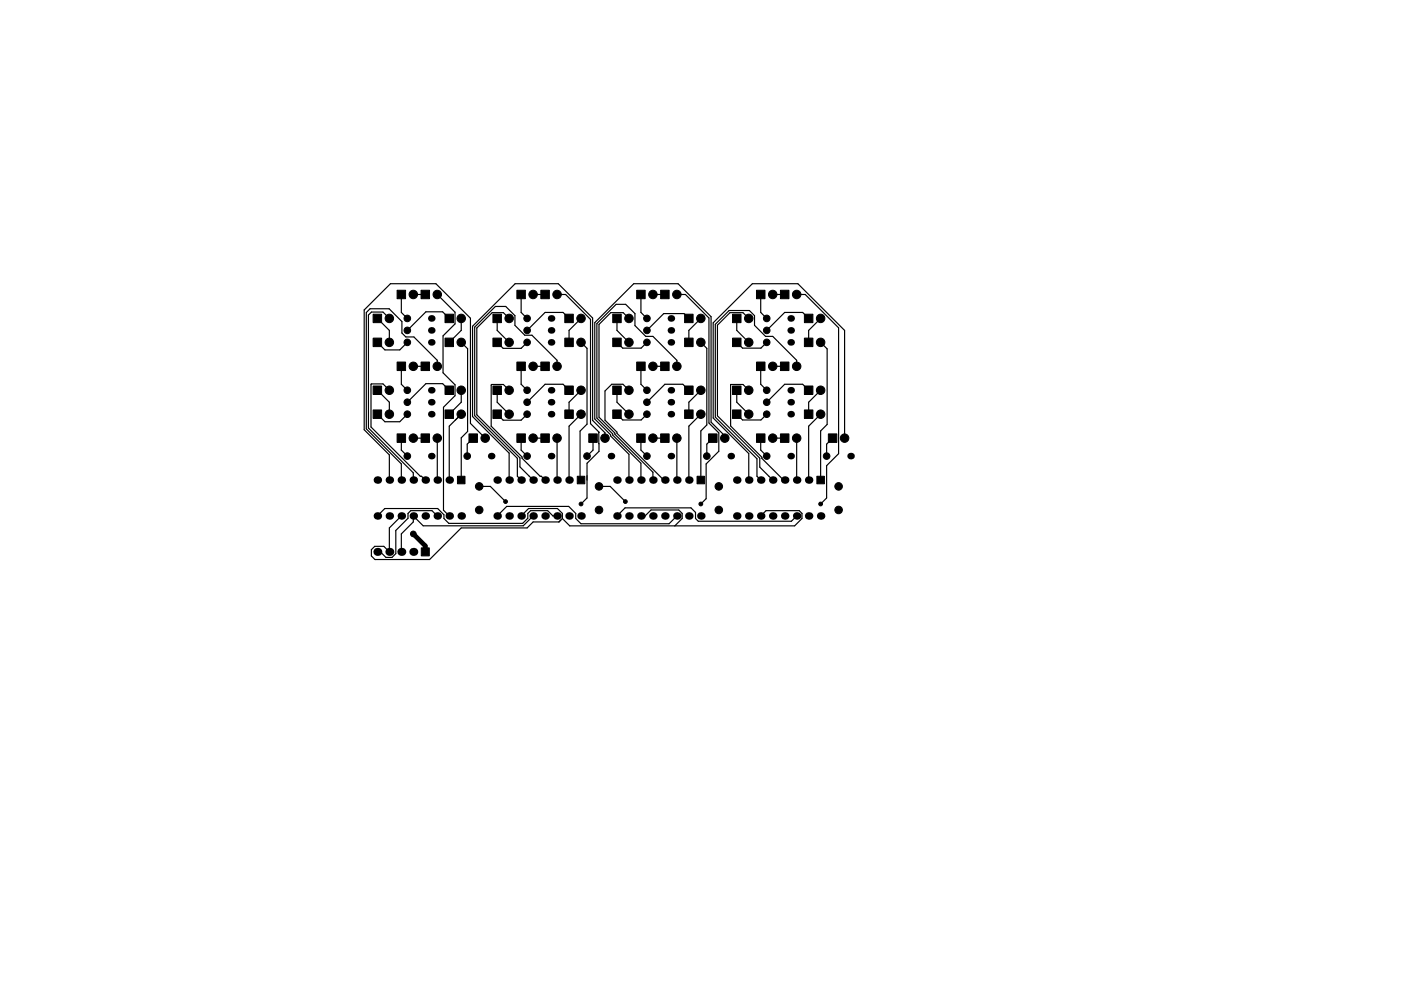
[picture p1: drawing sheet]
<svg xmlns="http://www.w3.org/2000/svg" width="297mm" height="210mm" viewBox="0 0 297 210" stroke-linecap="round" stroke-linejoin="round" font-family="sans-serif">
<g fill="#000">
<circle cx="91.4" cy="72.6" r=".7"/>
<circle cx="91.4" cy="67.6" r=".7"/>
<circle cx="91.4" cy="70.1" r=".7"/>
<circle cx="116.8" cy="72.6" r=".7"/>
<circle cx="116.8" cy="70.1" r=".7"/>
<circle cx="116.8" cy="67.6" r=".7"/>
<circle cx="142.2" cy="72.6" r=".7"/>
<circle cx="142.2" cy="70.1" r=".7"/>
<circle cx="142.2" cy="67.6" r=".7"/>
<circle cx="167.6" cy="70.1" r=".7"/>
<circle cx="167.6" cy="72.6" r=".7"/>
<circle cx="167.6" cy="67.6" r=".7"/>
<circle cx="91.4" cy="87.9" r=".7"/>
<circle cx="91.4" cy="96.8" r=".7"/>
<circle cx="91.4" cy="82.8" r=".7"/>
<circle cx="91.4" cy="85.3" r=".7"/>
<circle cx="104.1" cy="96.8" r=".7"/>
<circle cx="116.8" cy="85.3" r=".7"/>
<circle cx="116.8" cy="82.8" r=".7"/>
<circle cx="116.8" cy="96.8" r=".7"/>
<circle cx="116.8" cy="87.9" r=".7"/>
<circle cx="129.5" cy="96.8" r=".7"/>
<circle cx="142.2" cy="82.8" r=".7"/>
<circle cx="142.2" cy="87.9" r=".7"/>
<circle cx="142.2" cy="96.8" r=".7"/>
<circle cx="142.2" cy="85.3" r=".7"/>
<circle cx="154.9" cy="96.8" r=".7"/>
<circle cx="167.6" cy="87.9" r=".7"/>
<circle cx="167.6" cy="96.8" r=".7"/>
<circle cx="167.6" cy="85.3" r=".7"/>
<circle cx="167.6" cy="82.8" r=".7"/>
<circle cx="180.3" cy="96.8" r=".7"/>
<circle cx="80" cy="117.1" r=".85"/>
<circle cx="80" cy="101.8" r=".8"/>
<circle cx="80" cy="109.5" r=".8"/>
<circle cx="82.5" cy="101.8" r=".8"/>
<circle cx="82.5" cy="117.1" r=".85"/>
<circle cx="82.5" cy="109.5" r=".8"/>
<circle cx="85.1" cy="101.8" r=".8"/>
<circle cx="85.1" cy="117.1" r=".85"/>
<circle cx="85.1" cy="109.5" r=".8"/>
<circle cx="87.6" cy="101.8" r=".8"/>
<circle cx="87.6" cy="109.5" r=".8"/>
<circle cx="87.6" cy="117.1" r=".85"/>
<circle cx="90.2" cy="101.8" r=".8"/>
<circle cx="90.2" cy="109.5" r=".8"/>
<circle cx="92.7" cy="101.8" r=".8"/>
<circle cx="92.7" cy="109.5" r=".8"/>
<circle cx="95.2" cy="109.5" r=".8"/>
<circle cx="95.2" cy="101.8" r=".8"/>
<circle cx="97.8" cy="109.5" r=".8"/>
<circle cx="105.4" cy="109.5" r=".8"/>
<circle cx="105.4" cy="101.8" r=".8"/>
<circle cx="107.9" cy="109.5" r=".8"/>
<circle cx="107.9" cy="101.8" r=".8"/>
<circle cx="110.5" cy="109.5" r=".8"/>
<circle cx="110.5" cy="101.8" r=".8"/>
<circle cx="113" cy="101.8" r=".8"/>
<circle cx="113" cy="109.5" r=".8"/>
<circle cx="115.6" cy="101.8" r=".8"/>
<circle cx="115.6" cy="109.5" r=".8"/>
<circle cx="118.1" cy="109.5" r=".8"/>
<circle cx="118.1" cy="101.8" r=".8"/>
<circle cx="120.6" cy="109.5" r=".8"/>
<circle cx="120.6" cy="101.8" r=".8"/>
<circle cx="123.2" cy="109.5" r=".8"/>
<circle cx="130.8" cy="101.8" r=".8"/>
<circle cx="130.8" cy="109.5" r=".8"/>
<circle cx="133.3" cy="101.8" r=".8"/>
<circle cx="133.3" cy="109.5" r=".8"/>
<circle cx="135.9" cy="101.8" r=".8"/>
<circle cx="135.9" cy="109.5" r=".8"/>
<circle cx="138.4" cy="101.8" r=".8"/>
<circle cx="138.4" cy="109.5" r=".8"/>
<circle cx="141" cy="109.5" r=".8"/>
<circle cx="141" cy="101.8" r=".8"/>
<circle cx="143.5" cy="109.5" r=".8"/>
<circle cx="143.5" cy="101.8" r=".8"/>
<circle cx="146" cy="101.8" r=".8"/>
<circle cx="146" cy="109.5" r=".8"/>
<circle cx="148.6" cy="109.5" r=".8"/>
<circle cx="156.2" cy="101.8" r=".8"/>
<circle cx="156.2" cy="109.5" r=".8"/>
<circle cx="158.7" cy="109.5" r=".8"/>
<circle cx="158.7" cy="101.8" r=".8"/>
<circle cx="161.3" cy="109.5" r=".8"/>
<circle cx="161.3" cy="101.8" r=".8"/>
<circle cx="163.8" cy="101.8" r=".8"/>
<circle cx="163.8" cy="109.5" r=".8"/>
<circle cx="166.4" cy="101.8" r=".8"/>
<circle cx="166.4" cy="109.5" r=".8"/>
<circle cx="168.9" cy="109.5" r=".8"/>
<circle cx="168.9" cy="101.8" r=".8"/>
<circle cx="171.4" cy="109.5" r=".8"/>
<circle cx="171.4" cy="101.8" r=".8"/>
<circle cx="174" cy="109.5" r=".8"/>
</g>
<g fill="#000" stroke="#000" stroke-width=".21">
<path d="M79.1 66.7h1.8v1.8h-1.8zM79.1 71.7h1.8v1.8h-1.8zM84.2 76.8h1.8v1.8h-1.8zM84.2 61.6h1.8v1.8h-1.8zM89.3 76.8h1.8v1.8h-1.8zM89.3 61.6h1.8v1.8h-1.8zM94.4 71.7h1.7v1.8h-1.7zM94.4 66.7h1.7v1.8h-1.7zM104.5 66.7h1.8v1.8h-1.8zM104.5 71.7h1.8v1.8h-1.8zM109.6 76.8h1.8v1.8h-1.8zM109.6 61.6h1.8v1.8h-1.8z"/>
<path d="M114.7 76.8h1.8v1.8h-1.8zM114.7 61.6h1.8v1.8h-1.8zM119.8 71.7h1.7v1.8h-1.7zM119.8 66.7h1.7v1.8h-1.7zM129.9 66.7h1.8v1.8h-1.8zM129.9 71.7h1.8v1.8h-1.8zM135 76.8h1.8v1.8h-1.8zM135 61.6h1.8v1.8h-1.8zM140.1 76.8h1.8v1.8h-1.8zM140.1 61.6h1.8v1.8h-1.8zM145.2 71.7h1.7v1.8h-1.7zM145.2 66.7h1.7v1.8h-1.7z"/>
<path d="M155.3 66.7h1.8v1.8h-1.8zM155.3 71.7h1.8v1.8h-1.8zM160.4 76.8h1.8v1.8h-1.8zM160.4 61.6h1.8v1.8h-1.8zM165.5 76.8h1.8v1.8h-1.8zM165.5 61.6h1.8v1.8h-1.8zM170.6 71.7h1.7v1.8h-1.7zM170.6 66.7h1.7v1.8h-1.7zM79.1 81.9h1.8v1.8h-1.8zM79.1 87h1.8v1.8h-1.8zM84.2 92.1h1.8v1.8h-1.8zM89.3 92.1h1.8v1.8h-1.8z"/>
<path d="M94.4 87h1.7v1.8h-1.7zM94.4 81.9h1.7v1.8h-1.7zM99.4 92.1h1.8v1.8h-1.8zM104.5 81.9h1.8v1.8h-1.8zM104.5 87h1.8v1.8h-1.8zM109.6 92.1h1.8v1.8h-1.8zM114.7 92.1h1.8v1.8h-1.8zM119.8 87h1.7v1.8h-1.7zM119.8 81.9h1.7v1.8h-1.7zM124.8 92.1h1.8v1.8h-1.8zM129.9 81.9h1.8v1.8h-1.8zM129.9 87h1.8v1.8h-1.8z"/>
<path d="M135 92.1h1.8v1.8h-1.8zM140.1 92.1h1.8v1.8h-1.8zM145.2 87h1.7v1.8h-1.7zM145.2 81.9h1.7v1.8h-1.7zM150.2 92.1h1.8v1.8h-1.8zM155.3 81.9h1.8v1.8h-1.8zM155.3 87h1.8v1.8h-1.8zM160.4 92.1h1.8v1.8h-1.8zM165.5 92.1h1.8v1.8h-1.8zM170.6 87h1.7v1.8h-1.7zM170.6 81.9h1.7v1.8h-1.7zM175.6 92.1h1.8v1.8h-1.8z"/>
<path d="M89.3 116.2h1.7v1.7h-1.7zM97 101h1.6v1.6h-1.6zM122.4 101h1.6v1.6h-1.6zM147.8 101h1.6v1.6h-1.6zM173.2 101h1.6v1.6h-1.6z"/>
<circle cx="82.5" cy="67.6" r=".9"/>
<circle cx="82.5" cy="72.6" r=".9"/>
<circle cx="86.4" cy="72.6" r=".7"/>
<circle cx="86.4" cy="70.1" r=".7"/>
<circle cx="86.4" cy="67.6" r=".7"/>
<circle cx="87.6" cy="77.7" r=".9"/>
<circle cx="87.6" cy="62.5" r=".9"/>
<circle cx="92.7" cy="77.7" r=".9"/>
<circle cx="92.7" cy="62.5" r=".9"/>
<circle cx="97.8" cy="72.6" r=".9"/>
<circle cx="97.8" cy="67.6" r=".9"/>
<circle cx="107.9" cy="67.6" r=".9"/>
<circle cx="107.9" cy="72.6" r=".9"/>
<circle cx="111.8" cy="70.1" r=".7"/>
<circle cx="111.8" cy="72.6" r=".7"/>
<circle cx="111.8" cy="67.6" r=".7"/>
<circle cx="113" cy="77.7" r=".9"/>
<circle cx="113" cy="62.5" r=".9"/>
<circle cx="118.1" cy="62.5" r=".9"/>
<circle cx="118.1" cy="77.7" r=".9"/>
<circle cx="123.2" cy="67.6" r=".9"/>
<circle cx="123.2" cy="72.6" r=".9"/>
<circle cx="133.3" cy="72.6" r=".9"/>
<circle cx="133.3" cy="67.6" r=".9"/>
<circle cx="137.2" cy="70.1" r=".7"/>
<circle cx="137.2" cy="67.6" r=".7"/>
<circle cx="137.2" cy="72.6" r=".7"/>
<circle cx="138.4" cy="77.7" r=".9"/>
<circle cx="138.4" cy="62.5" r=".9"/>
<circle cx="143.5" cy="77.7" r=".9"/>
<circle cx="143.5" cy="62.5" r=".9"/>
<circle cx="148.6" cy="67.6" r=".9"/>
<circle cx="148.6" cy="72.6" r=".9"/>
<circle cx="158.7" cy="67.6" r=".9"/>
<circle cx="158.7" cy="72.6" r=".9"/>
<circle cx="162.6" cy="70.1" r=".7"/>
<circle cx="162.6" cy="67.6" r=".7"/>
<circle cx="162.6" cy="72.6" r=".7"/>
<circle cx="163.8" cy="62.5" r=".9"/>
<circle cx="163.8" cy="77.7" r=".9"/>
<circle cx="168.9" cy="77.7" r=".9"/>
<circle cx="168.9" cy="62.5" r=".9"/>
<circle cx="174" cy="67.6" r=".9"/>
<circle cx="174" cy="72.6" r=".9"/>
<circle cx="82.5" cy="82.8" r=".9"/>
<circle cx="82.5" cy="87.9" r=".9"/>
<circle cx="86.4" cy="96.8" r=".7"/>
<circle cx="86.4" cy="85.3" r=".7"/>
<circle cx="86.4" cy="82.8" r=".7"/>
<circle cx="86.4" cy="87.9" r=".7"/>
<circle cx="87.6" cy="93" r=".9"/>
<circle cx="92.7" cy="93" r=".9"/>
<circle cx="97.8" cy="87.9" r=".9"/>
<circle cx="97.8" cy="82.8" r=".9"/>
<circle cx="99.1" cy="96.8" r=".7"/>
<circle cx="102.9" cy="93" r=".9"/>
<circle cx="107.9" cy="82.8" r=".9"/>
<circle cx="107.9" cy="87.9" r=".9"/>
<circle cx="111.8" cy="82.8" r=".7"/>
<circle cx="111.8" cy="87.9" r=".7"/>
<circle cx="111.8" cy="85.3" r=".7"/>
<circle cx="111.8" cy="96.8" r=".7"/>
<circle cx="113" cy="93" r=".9"/>
<circle cx="118.1" cy="93" r=".9"/>
<circle cx="123.2" cy="82.8" r=".9"/>
<circle cx="123.2" cy="87.9" r=".9"/>
<circle cx="124.5" cy="96.8" r=".7"/>
<circle cx="128.3" cy="93" r=".9"/>
<circle cx="133.3" cy="87.9" r=".9"/>
<circle cx="133.3" cy="82.8" r=".9"/>
<circle cx="137.2" cy="85.3" r=".7"/>
<circle cx="137.2" cy="82.8" r=".7"/>
<circle cx="137.2" cy="96.8" r=".7"/>
<circle cx="137.2" cy="87.9" r=".7"/>
<circle cx="138.4" cy="93" r=".9"/>
<circle cx="143.5" cy="93" r=".9"/>
<circle cx="148.6" cy="82.8" r=".9"/>
<circle cx="148.6" cy="87.9" r=".9"/>
<circle cx="149.9" cy="96.8" r=".7"/>
<circle cx="153.7" cy="93" r=".9"/>
<circle cx="158.7" cy="82.8" r=".9"/>
<circle cx="158.7" cy="87.9" r=".9"/>
<circle cx="162.6" cy="82.8" r=".7"/>
<circle cx="162.6" cy="87.9" r=".7"/>
<circle cx="162.6" cy="96.8" r=".7"/>
<circle cx="162.6" cy="85.3" r=".7"/>
<circle cx="163.8" cy="93" r=".9"/>
<circle cx="168.9" cy="93" r=".9"/>
<circle cx="174" cy="82.8" r=".9"/>
<circle cx="174" cy="87.9" r=".9"/>
<circle cx="175.3" cy="96.8" r=".7"/>
<circle cx="179.1" cy="93" r=".9"/>
<circle cx="87.6" cy="113.3" r=".6"/>
<circle cx="101.6" cy="103.2" r=".8"/>
<circle cx="101.6" cy="108.2" r=".8"/>
<circle cx="107.2" cy="106.4" r=".4"/>
<circle cx="123.2" cy="106.9" r=".4"/>
<circle cx="127" cy="103.2" r=".8"/>
<circle cx="127" cy="108.2" r=".8"/>
<circle cx="132.6" cy="106.4" r=".4"/>
<circle cx="148.6" cy="106.9" r=".4"/>
<circle cx="152.4" cy="103.2" r=".8"/>
<circle cx="152.4" cy="108.2" r=".8"/>
<circle cx="174" cy="106.9" r=".4"/>
<circle cx="177.8" cy="103.2" r=".8"/>
<circle cx="177.8" cy="108.2" r=".8"/>
</g>
<path d="M87.6 113.3l2.6 2.5v1.3" fill="none" stroke="#000" stroke-width="1"/>
<g fill="none" stroke="#000" stroke-width=".25">
<path d="M80 67.6l2.5 2.5v2.5M80 72.6l1.6 1.6h3.2l1.6-1.6M82.5 67.6l-1.3-1.4h-2.5l-.6 .6v24l9.5 9.5v1.5M85.1 62.5v3.8l1.3 1.3M85.1 77.7v3.8l1.3 1.3M87.6 62.5h2.6M87.6 77.7h2.6M92.7 77.7v-1.3l-4.9-4.9h-1.8l-.8-.8v-2.5l-2.7-2.7h-4l-.8 .8v24.7l7.4 7.4v3.4M92.7 62.5l3.8 3.7v2.5l-2.6 2.6v7.8l2.6 2.5v2.4l-2.5 2.4v21.8l1.2 1.3M95.2 67.6l-1.4-1.4h-3.5l-3.9 3.9M97.8 67.6v2.5l-2.6 2.5M97.8 72.6l1.3 1.4v17.5l-1.3 1.4v8.9"/>
<path d="M105.4 67.6v2.5l2.5 2.5M105.4 72.6l1.3 1.3h3.8l1.3-1.3M107.9 67.6l-1.2-1.3h-2.3l-3.3 3.3v18.4l9.1 9.2v1.9l2.8 2.7M110.5 62.5v3.8l1.3 1.3M110.5 77.7v3.8l1.3 1.3M113 62.5h2.6M113 77.7h2.6M118.1 62.5h1.8l5.3 5.3v22.1l1.8 1.8v4.1l-2.5 2.5v7.4l-1.3 1.2M118.1 77.7v-1.3l-5.3-5.3h-1.5l-2.1-2.1v-2l-2-2h-2.2l-4.4 4.4v18.8l9.1 9v3.8l.8 .8M120.6 67.6l-1.2-1.3h-3.8l-3.8 3.8M123.2 67.6l-2.6 2.5v2.5M123.2 72.6l1.3 1.3v16.1l-1.5 1.5v10.1l.2 .2"/>
<path d="M130.8 72.6l1.2 1.3h3.9l1.3-1.3M130.8 67.6v2.5l2.5 2.5M133.3 67.6l-1.2-1.3h-2.6l-2.5 2.5v19.7l3.4 3.4v.2l8 8.1v1.6M135.9 62.5v3.8l1.3 1.3M135.9 77.7v3.8l1.3 1.3M138.4 62.5h2.6M138.4 77.7h2.6M143.5 62.5h1.8l5 5v22.3l2.1 2v3.9l-2.7 2.7v7.4l-1.1 1.1M143.5 77.7v-1.3l-5.1-5h-1.5l-2.3-2.3v-2.6l-1.9-1.9h-2.1l-4.1 4v20.1l3.4 3.4v.2l6 6v3.5M146 67.6l-1-1.1h-4.3l-3.5 3.6M148.6 67.6l-2.6 2.5v2.5M148.6 72.6l1.3 1.3v16.3l-1.3 1.2v10.4"/>
<path d="M156.2 72.6l1.2 1.3h3.9l1.3-1.3M156.2 67.6v2.5l2.5 2.5M158.7 67.6l-1.2-1.3h-2.7l-2.7 2.7v19.2l9 9v1.9l2.7 2.7M161.3 62.5v3.8l1.3 1.3M161.3 77.7v3.8l1.3 1.3M163.8 62.5h2.6M163.8 77.7h2.6M168.9 62.5h1.8l7.1 7.1v26.7l-2.5 2.5v6.9l-1.3 1.2M168.9 77.7v-1.3l-5.1-5h-1.5l-2.3-2.4v-2l-1.1-1.1h-4.3l-2.9 2.9v19.7l8.8 8.8v3.7l.8 .8M171.4 67.6l-1.2-1.3h-3.8l-3.8 3.8M174 67.6l-2.6 2.5v2.5M174 72.6l1.4 1.4v16.1l-1.4 1.3v10.4"/>
<path d="M80 82.8l2.5 2.5v2.6M80 87.9l1.6 1.6h3.2l1.6-1.6M82.5 82.8l-1.3-1.4-2.5 .1v9.1l10.4 10.4h.3l.8 .8M85.1 93v2.5l1.3 1.3M87.6 93h2.6M92.7 93v8.8M95.2 82.8l-1.4-1.4h-3.5l-3.9 3.9M97.8 82.8v2.5l-2.6 2.6M97.8 87.9l-2.6 2.5v11.4M100.3 93l-1.2 1.2v2.6M102.9 93l-3.2-3.2v-22.3l-7.3-7.3h-9.6l-5.6 5.6v25.4l5.3 5.3v5.3M105.4 82.8v2.5l2.5 2.6"/>
<path d="M105.4 87.9l1.3 1.2h3.8l1.3-1.2M107.9 82.8l-1.2-1.2-2.6 .1v8.7l6.6 6.6v.2l3.8 3.8h.3l.8 .8M110.5 93v2.5l1.3 1.3M113 93h2.6M118.1 93v8.8M120.6 82.8l-1.2-1.3h-3.8l-3.8 3.8M123.2 82.8l-2.6 2.5v2.6M123.2 87.9l-2.6 2.5v11.4M125.7 93v2.5l-1.2 1.3M128.3 93v-1.2l-2.7-2.6v-21.7l-7.2-7.3h-9.2l-9 9v19.2l7.7 7.7v5.7M130.8 82.8v2.5l2.5 2.6M130.8 87.9l1.2 1.2h3.9l1.3-1.2"/>
<path d="M133.3 82.8l-1.2-1.3h-2.4l-1.4 1.5v6.1l2.5 2.6v.2l9.9 9.9h.3M135.9 93v2.5l1.3 1.3M138.4 93h2.6M143.5 93v8.8M146 82.8l-1.2-1.3h-3.8l-3.8 3.8M148.6 82.8l-2.6 2.5v2.6M148.6 87.9l-2.6 2.5v11.4M151.1 93l-1.2 1.2v2.6M153.7 93v-.5l-2.9-2.9v-22.4l-7-7h-9.4l-8.3 8.3v20.4l7.2 7.5v5.4M156.2 87.9l1.2 1.2h3.9l1.3-1.2M156.2 82.8v2.5l2.5 2.6M158.7 82.8l-1.2-1.2h-2.6v8.8l11.2 11.4h.3"/>
<path d="M161.3 93v2.5l1.3 1.3M163.8 93h2.6M168.9 93v8.8M171.4 82.8l-1.2-1.3h-3.8l-3.8 3.8M174 82.8l-2.6 2.5v2.6M174 87.9l-2.6 2.5v11.4M176.5 93l-1.2 1.2v2.6M179.1 93v-22.9l-9.9-9.9h-9.7l-8.3 8.3v20.2l7.5 7.5v5.6M80 109.5l1.6-1.6h11.2l1.3 1.3v.8l1.1 1h15.6l1.1-1v-1.1l.6-.6h3.6l1.1 1.2h.9M85.1 109.5l-2.6 2.5v5.1l-1.1-1.2h-2l-.7 .7v1.4l.8 .7h11.6l6.7-6.7h14l1.2-1.3h5.5l.7-.7M92.7 109.5l-1.1-1.2h-4.5l-.6 .6v1.1l-2.6 2.5v5l-.8 .8h-1.3l-1.2-1.2h-.6M101.6 103.2h2.4l3.2 3.2"/>
<path d="M105.4 109.5l2-2.1h13.2l1.5 1.5v1.1l1.1 1.1h18.7l1.6-1.6M110.5 109.5l1.6-1.6h6.1l1 1v1.1M113 109.5h.1M113 109.5l-2.1 2.1h-21.2l-2.1-2.1v1.2l-2.5 2.6v3.8M127 103.2h2.4l3.2 3.2M130.8 109.5l1.7-1.8h14l1 1v1.3l.5 .6h19.8l1.1-1.1M135.9 109.5h.9l1.2-1.3h5.9l.7 .7v1.1l-1.5 1.6M161.3 109.5l1.1-1.2h7.1l.5 .6v1.1l-1.5 1.6h-47.7l-1.6-1.6"/>
</g>
</svg>
